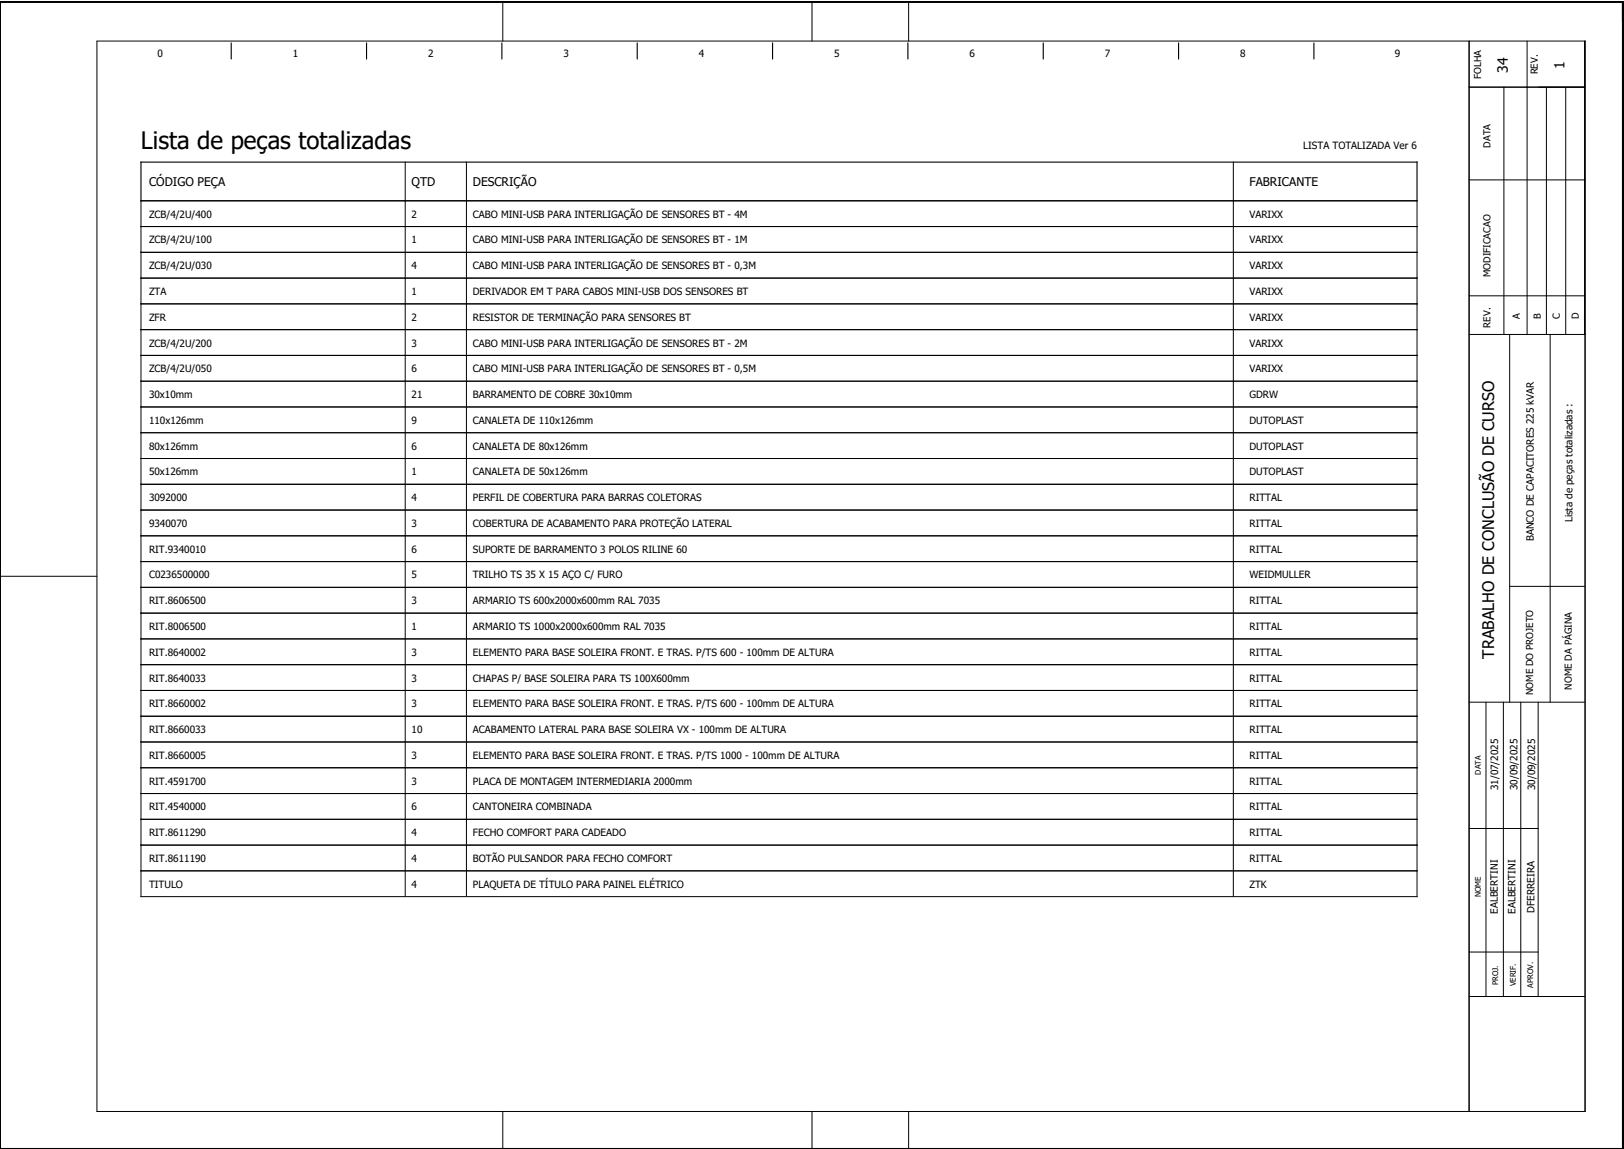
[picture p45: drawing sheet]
<svg xmlns="http://www.w3.org/2000/svg" width="504mm" height="357mm" viewBox="0 0 504 357" stroke-linecap="round" stroke-linejoin="round" font-family="sans-serif">
<defs><g id="words">
<text font-size="7.5" x="43.8" y="46.3">Lista de peças totalizadas</text>
<text font-size="5" x="463.7" y="204.4" transform="rotate(-90 463.7 204.4)">TRABALHO DE CONCLUSÃO DE CURSO</text>
<g font-size="4.3">
<text x="467.9" y="22.7" transform="rotate(-90 467.9 22.7)">34</text>
<text x="485.5" y="21.5" transform="rotate(-90 485.5 21.5)">1</text>
</g>
<g font-size="3.7">
<text x="46.2" y="57.8">CÓDIGO PEÇA</text>
<text x="127.8" y="57.8">QTD</text>
<text x="146.7" y="57.8">DESCRIÇÃO</text>
<text x="387.7" y="57.8">FABRICANTE</text>
</g>
<g font-size="3.1">
<text x="48.9" y="17.6">0</text>
<text x="90.9" y="17.6">1</text>
<text x="132.9" y="17.6">2</text>
<text x="174.9" y="17.6">3</text>
<text x="216.9" y="17.6">4</text>
<text x="258.9" y="17.6">5</text>
<text x="300.9" y="17.6">6</text>
<text x="342.9" y="17.6">7</text>
<text x="384.9" y="17.6">8</text>
<text x="432.9" y="17.6">9</text>
<text x="404.4" y="46.3">LISTA TOTALIZADA Ver 6</text>
<text x="46.2" y="67.6">ZCB/4/2U/400</text>
<text x="127.8" y="67.6">2</text>
<text x="146.7" y="67.6">CABO MINI-USB PARA INTERLIGAÇÃO DE SENSORES BT - 4M</text>
<text x="387.7" y="67.6">VARIXX</text>
<text x="46.2" y="75.6">ZCB/4/2U/100</text>
<text x="127.8" y="75.6">1</text>
<text x="146.7" y="75.6">CABO MINI-USB PARA INTERLIGAÇÃO DE SENSORES BT - 1M</text>
<text x="387.7" y="75.6">VARIXX</text>
<text x="46.2" y="83.6">ZCB/4/2U/030</text>
<text x="127.8" y="83.6">4</text>
<text x="146.7" y="83.6">CABO MINI-USB PARA INTERLIGAÇÃO DE SENSORES BT - 0,3M</text>
<text x="387.7" y="83.6">VARIXX</text>
<text x="46.2" y="91.6">ZTA</text>
<text x="127.8" y="91.6">1</text>
<text x="146.7" y="91.6">DERIVADOR EM T PARA CABOS MINI-USB DOS SENSORES BT</text>
<text x="387.7" y="91.6">VARIXX</text>
<text x="46.2" y="99.6">ZFR</text>
<text x="127.8" y="99.6">2</text>
<text x="146.7" y="99.6">RESISTOR DE TERMINAÇÃO PARA SENSORES BT</text>
<text x="387.7" y="99.6">VARIXX</text>
<text x="46.2" y="107.6">ZCB/4/2U/200</text>
<text x="127.8" y="107.6">3</text>
<text x="146.7" y="107.6">CABO MINI-USB PARA INTERLIGAÇÃO DE SENSORES BT - 2M</text>
<text x="387.7" y="107.6">VARIXX</text>
<text x="46.2" y="115.6">ZCB/4/2U/050</text>
<text x="127.8" y="115.6">6</text>
<text x="146.7" y="115.6">CABO MINI-USB PARA INTERLIGAÇÃO DE SENSORES BT - 0,5M</text>
<text x="387.7" y="115.6">VARIXX</text>
<text x="46.2" y="123.6">30x10mm</text>
<text x="127.8" y="123.6">21</text>
<text x="146.7" y="123.6">BARRAMENTO DE COBRE 30x10mm</text>
<text x="387.7" y="123.6">GDRW</text>
<text x="46.2" y="131.6">110x126mm</text>
<text x="127.8" y="131.6">9</text>
<text x="146.7" y="131.6">CANALETA DE 110x126mm</text>
<text x="387.7" y="131.6">DUTOPLAST</text>
<text x="46.2" y="139.6">80x126mm</text>
<text x="127.8" y="139.6">6</text>
<text x="146.7" y="139.6">CANALETA DE 80x126mm</text>
<text x="387.7" y="139.6">DUTOPLAST</text>
<text x="46.2" y="147.6">50x126mm</text>
<text x="127.8" y="147.6">1</text>
<text x="146.7" y="147.6">CANALETA DE 50x126mm</text>
<text x="387.7" y="147.6">DUTOPLAST</text>
<text x="46.2" y="155.6">3092000</text>
<text x="127.8" y="155.6">4</text>
<text x="146.7" y="155.6">PERFIL DE COBERTURA PARA BARRAS COLETORAS</text>
<text x="387.7" y="155.6">RITTAL</text>
<text x="46.2" y="163.6">9340070</text>
<text x="127.8" y="163.6">3</text>
<text x="146.7" y="163.6">COBERTURA DE ACABAMENTO PARA PROTEÇÃO LATERAL</text>
<text x="387.7" y="163.6">RITTAL</text>
<text x="476" y="168" transform="rotate(-90 476 168)">BANCO DE CAPACITORES 225 kVAR</text>
<text x="488" y="162.2" transform="rotate(-90 488 162.2)">Lista de peças totalizadas :</text>
<text x="46.2" y="171.6">RIT.9340010</text>
<text x="127.8" y="171.6">6</text>
<text x="146.7" y="171.6">SUPORTE DE BARRAMENTO 3 POLOS RILINE 60</text>
<text x="387.7" y="171.6">RITTAL</text>
<text x="46.2" y="179.6">C0236500000</text>
<text x="127.8" y="179.6">5</text>
<text x="146.7" y="179.6">TRILHO TS 35 X 15 AÇO C/ FURO</text>
<text x="387.7" y="179.6">WEIDMULLER</text>
<text x="46.2" y="187.6">RIT.8606500</text>
<text x="127.8" y="187.6">3</text>
<text x="146.7" y="187.6">ARMARIO TS 600x2000x600mm RAL 7035</text>
<text x="387.7" y="187.6">RITTAL</text>
<text x="46.2" y="195.6">RIT.8006500</text>
<text x="127.8" y="195.6">1</text>
<text x="146.7" y="195.6">ARMARIO TS 1000x2000x600mm RAL 7035</text>
<text x="387.7" y="195.6">RITTAL</text>
<text x="46.2" y="203.6">RIT.8640002</text>
<text x="127.8" y="203.6">3</text>
<text x="146.7" y="203.6">ELEMENTO PARA BASE SOLEIRA FRONT. E TRAS. P/TS 600 - 100mm DE ALTURA</text>
<text x="387.7" y="203.6">RITTAL</text>
<text x="46.2" y="211.6">RIT.8640033</text>
<text x="127.8" y="211.6">3</text>
<text x="146.7" y="211.6">CHAPAS P/ BASE SOLEIRA PARA TS 100X600mm</text>
<text x="387.7" y="211.6">RITTAL</text>
<text x="46.2" y="219.6">RIT.8660002</text>
<text x="127.8" y="219.6">3</text>
<text x="146.7" y="219.6">ELEMENTO PARA BASE SOLEIRA FRONT. E TRAS. P/TS 600 - 100mm DE ALTURA</text>
<text x="387.7" y="219.6">RITTAL</text>
<text x="46.2" y="227.6">RIT.8660033</text>
<text x="127.8" y="227.6">10</text>
<text x="146.7" y="227.6">ACABAMENTO LATERAL PARA BASE SOLEIRA VX - 100mm DE ALTURA</text>
<text x="387.7" y="227.6">RITTAL</text>
<text x="46.2" y="235.6">RIT.8660005</text>
<text x="127.8" y="235.6">3</text>
<text x="146.7" y="235.6">ELEMENTO PARA BASE SOLEIRA FRONT. E TRAS. P/TS 1000 - 100mm DE ALTURA</text>
<text x="387.7" y="235.6">RITTAL</text>
<text x="46.2" y="243.6">RIT.4591700</text>
<text x="127.8" y="243.6">3</text>
<text x="146.7" y="243.6">PLACA DE MONTAGEM INTERMEDIARIA 2000mm</text>
<text x="387.7" y="243.6">RITTAL</text>
<text x="465" y="245.3" transform="rotate(-90 465 245.3)">31/07/2025</text>
<text x="471" y="245.3" transform="rotate(-90 471 245.3)">30/09/2025</text>
<text x="476.4" y="245.3" transform="rotate(-90 476.4 245.3)">30/09/2025</text>
<text x="46.2" y="251.6">RIT.4540000</text>
<text x="127.8" y="251.6">6</text>
<text x="146.7" y="251.6">CANTONEIRA COMBINADA</text>
<text x="387.7" y="251.6">RITTAL</text>
<text x="46.2" y="259.6">RIT.8611290</text>
<text x="127.8" y="259.6">4</text>
<text x="146.7" y="259.6">FECHO COMFORT PARA CADEADO</text>
<text x="387.7" y="259.6">RITTAL</text>
<text x="46.2" y="267.6">RIT.8611190</text>
<text x="127.8" y="267.6">4</text>
<text x="146.7" y="267.6">BOTÃO PULSANDOR PARA FECHO COMFORT</text>
<text x="387.7" y="267.6">RITTAL</text>
<text x="46.2" y="275.6">TITULO</text>
<text x="127.8" y="275.6">4</text>
<text x="146.7" y="275.6">PLAQUETA DE TÍTULO PARA PAINEL ELÉTRICO</text>
<text x="387.7" y="275.6">ZTK</text>
<text x="464.8" y="283.7" transform="rotate(-90 464.8 283.7)">EALBERTINI</text>
<text x="470.3" y="283.7" transform="rotate(-90 470.3 283.7)">EALBERTINI</text>
<text x="476.2" y="283.3" transform="rotate(-90 476.2 283.3)">DFERREIRA</text>
</g>
<g font-size="3">
<text x="477.2" y="23.1" transform="rotate(-90 477.2 23.1)">REV.</text>
<text x="459.6" y="24.5" transform="rotate(-90 459.6 24.5)">FOLHA</text>
<text x="462.5" y="45.8" transform="rotate(-90 462.5 45.8)">DATA</text>
<text x="462.5" y="86" transform="rotate(-90 462.5 86)">MODIFICACAO</text>
<text x="462.5" y="101.7" transform="rotate(-90 462.5 101.7)">REV.</text>
<text x="471.7" y="98.9" transform="rotate(-90 471.7 98.9)">A</text>
<text x="478.2" y="99.2" transform="rotate(-90 478.2 99.2)">B</text>
<text x="484.1" y="99.1" transform="rotate(-90 484.1 99.1)">C</text>
<text x="489.9" y="99.2" transform="rotate(-90 489.9 99.2)">D</text>
<text x="475.7" y="215.8" transform="rotate(-90 475.7 215.8)">NOME DO PROJETO</text>
<text x="487.8" y="214.1" transform="rotate(-90 487.8 214.1)">NOME DA PÁGINA</text>
</g>
<g font-size="2.4">
<text x="459.6" y="240.4" transform="rotate(-90 459.6 240.4)">DATA</text>
<text x="459.6" y="278.5" transform="rotate(-90 459.6 278.5)">NOME</text>
<text x="464.9" y="305.9" transform="rotate(-90 464.9 305.9)">PROJ.</text>
<text x="470.4" y="306.1" transform="rotate(-90 470.4 306.1)">VERIF.</text>
<text x="475.8" y="306.6" transform="rotate(-90 475.8 306.6)">APROV.</text>
</g>
</g></defs>
<path d="M.1 .5h503.4v356h-503.4zM71.8 13.3v5M113.8 13.3v5M155.7 13.3v5M197.7 13.3v5M239.7 13.3v5M281.7 13.3v5M323.8 13.3v5M365.7 13.3v5M407.8 13.3v5M43.8 50.3h396v12h-396z" fill="none" stroke="#000" stroke-width=".35"/>
<g fill="none" stroke="#000" stroke-width=".31">
<path d="M.1 .5h503.8M.1 .8h503.8M30.1 12.7h461.8v332.3h-461.8zM156 .8v11.9M252 .8v11.9M282 .8v11.9M455.9 12.7v332.3M473.9 12.7v91.1M491.7 12.7v91.1M455.9 27.1h36M466.7 27.1v76.7M479.9 27.1v76.7"/>
<path d="M485.9 27.1v76.7M125.8 50.3v12M144.8 50.3v19.7M382.7 50.3v12M455.9 55.8h36M43.8 70.3h396M43.8 62.3h396v216h-396zM43.8 78.3h396M125.8 62.5v7.7M125.8 70.5v7.7M125.8 78.5v7.7M144.8 70.3v7.7"/>
<path d="M144.8 78.3v7.7M382.7 62.5v7.7M382.7 70.5v7.7M382.7 78.5v7.7M43.8 86.3h396M43.8 94.3h396M125.8 86.5v7.7M125.8 94.5v7.7M144.8 86.3v7.7M144.8 94.3v7.7M382.7 86.5v7.7M382.7 94.5v7.7"/>
<path d="M455.9 91.8h36M43.8 102.3h396M43.8 110.3h396M43.8 118.3h396M125.8 102.5v7.7M125.8 110.5v7.7M125.8 118.5v7.7M144.8 102.3v7.7M144.8 110.3v7.7M144.8 118.3v7.7M382.7 102.5v7.7M382.7 110.5v7.7"/>
<path d="M382.7 118.5v7.7M455.9 103.8h36M468.5 103.8v114.2M481.1 103.8v114.2M43.8 126.3h396M43.8 134.3h396M125.8 126.5v7.7M125.8 134.5v7.7M144.8 126.3v7.7M144.8 134.3v7.7M382.7 126.5v7.7M382.7 134.5v7.7"/>
<path d="M43.8 142.3h396M43.8 150.3h396M43.8 158.3h396M125.8 142.5v7.7M125.8 150.5v7.7M125.8 158.5v7.7M144.8 142.3v7.7M144.8 150.3v7.7M144.8 158.3v7.7M382.7 142.5v7.7M382.7 150.5v7.7M382.7 158.5v7.7"/>
<path d="M.1 178.9h30M43.8 166.3h396M43.8 174.3h396M125.8 166.5v7.7M125.8 174.5v7.7M144.8 166.3v7.7M144.8 174.3v7.7M382.7 166.5v7.7M382.7 174.5v7.7M43.8 182.3h396M43.8 190.3h396M43.8 198.3h396"/>
<path d="M125.8 182.5v7.7M125.8 190.5v7.7M125.8 198.5v7.7M144.8 182.3v7.7M144.8 190.3v7.7M144.8 198.3v7.7M382.7 182.5v7.7M382.7 190.5v7.7M382.7 198.5v7.7M468.5 182h23.2M43.8 206.3h396M43.8 214.3h396"/>
<path d="M125.8 206.5v7.7M125.8 214.5v7.7M144.8 206.3v7.7M144.8 214.3v7.7M382.7 206.5v7.7M382.7 214.5v7.7M455.9 218h35.8M461.1 218v91.3M466.5 218v91.3M471.9 218v91.3M477.3 218v91.3M43.8 222.3h396"/>
<path d="M43.8 230.3h396M43.8 238.3h396M125.8 222.5v7.7M125.8 230.5v7.7M125.8 238.5v7.7M144.8 222.3v7.7M144.8 230.3v7.7M144.8 238.3v7.7M382.7 222.5v7.7M382.7 230.5v7.7M382.7 238.5v7.7M43.8 246.3h396"/>
<path d="M43.8 254.3h396M125.8 246.5v7.7M125.8 254.5v7.7M144.8 246.3v7.7M144.8 254.3v7.7M382.7 246.5v7.7M382.7 254.5v7.7M455.9 257.2h21.4M43.8 262.3h396M43.8 270.3h396M125.8 262.5v7.7M125.8 270.5v7.7"/>
<path d="M144.8 262.3v7.7M144.8 270.3v7.7M382.7 262.5v7.7M382.7 270.5v7.7M455.9 295.5h21.4M455.9 309.3h35.9M.1 356.7v-356.2h503.8v356.2M156 345v11.7M252 345v11.7M282 345v11.7"/>
</g>
<use href="#words"/>
</svg>
